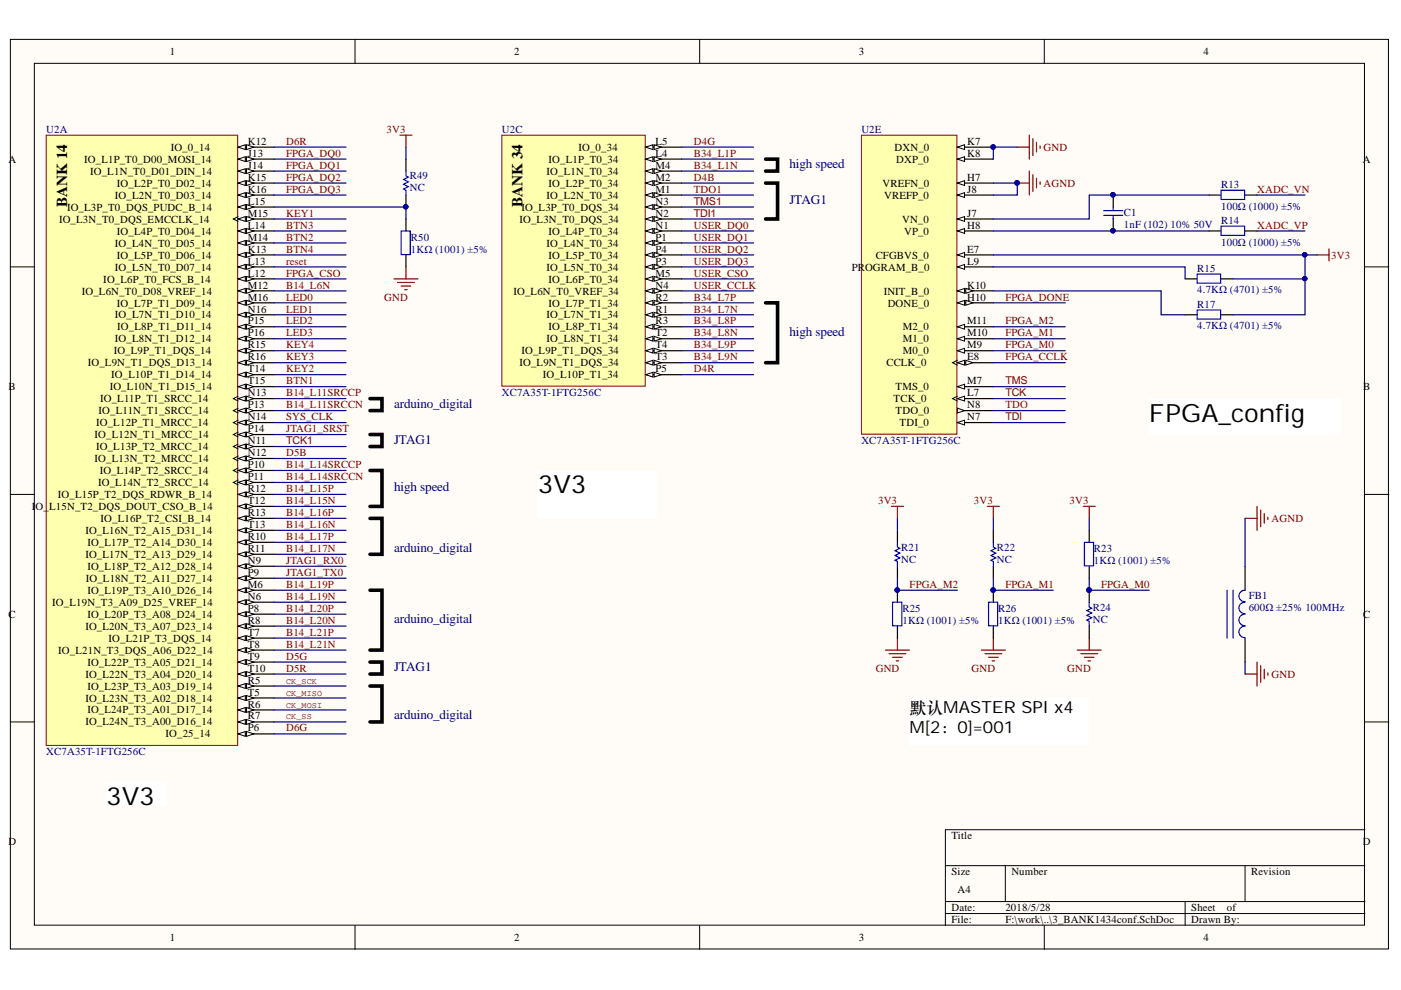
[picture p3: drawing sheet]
<svg xmlns="http://www.w3.org/2000/svg" width="297mm" height="210mm" viewBox="0 0 297 210" stroke-linecap="round" stroke-linejoin="round" font-family="sans-serif">
<defs><g id="words">
<g font-size="5.3">
<text x="243.6" y="89.4">FPGA_config</text>
<text x="114" y="104.6">3V3</text>
<text x="22.5" y="170.6">3V3</text>
</g>
<g font-size="3.5">
<text x="192.9" y="151.3">默认MASTER SPI x4</text>
<text x="192.9" y="155.3">M[2：0]=001</text>
</g>
<g font-size="3.2">
<text x="14.2" y="43.9" transform="rotate(-90 14.2 43.9)">BANK 14</text>
<text x="110.8" y="43.9" transform="rotate(-90 110.8 43.9)">BANK 34</text>
</g>
<g font-size="2.8" fill="#000080">
<text x="167.4" y="35.7">high speed</text>
<text x="167.4" y="43.3">JTAG1</text>
<text x="167.4" y="71.2">high speed</text>
<text x="83.6" y="86.5">arduino_digital</text>
<text x="83.6" y="94.1">JTAG1</text>
<text x="83.6" y="104.2">high speed</text>
<text x="83.6" y="117">arduino_digital</text>
<text x="83.6" y="132.2">arduino_digital</text>
<text x="83.6" y="142.3">JTAG1</text>
<text x="83.6" y="152.5">arduino_digital</text>
</g>
<g font-size="2.3">
<text x="36" y="11.7">1</text>
<text x="109" y="11.7">2</text>
<text x="182.1" y="11.7">3</text>
<text x="255.2" y="11.7">4</text>
<text x="1.8" y="34.5">A</text>
<text x="17.8" y="34.5">IO_L1P_T0_D00_MOSI_14</text>
<text x="36.2" y="31.9">IO_0_14</text>
<text x="52.5" y="30.7">K12</text>
<text x="52.5" y="33.2">J13</text>
<text x="52.5" y="35.7">J14</text>
<text x="116.3" y="34.5">IO_L1P_T0_34</text>
<text x="122.6" y="31.9">IO_0_34</text>
<text x="139" y="30.7">L5</text>
<text x="139" y="33.2">L4</text>
<text x="139" y="35.7">M4</text>
<text x="189.6" y="31.9">DXN_0</text>
<text x="190" y="34.5">DXP_0</text>
<text x="205" y="33.2">K8</text>
<text x="205" y="30.7">K7</text>
<text x="288.9" y="34.5">A</text>
<text x="19.1" y="37">IO_L1N_T0_D01_DIN_14</text>
<text x="24.8" y="39.6">IO_L2P_T0_D02_14</text>
<text x="52.5" y="38.3">K15</text>
<text x="52.5" y="40.8">K16</text>
<text x="115.9" y="37">IO_L1N_T0_34</text>
<text x="116.3" y="39.6">IO_L2P_T0_34</text>
<text x="139" y="38.3">M2</text>
<text x="139" y="40.8">M1</text>
<text x="187.1" y="39.6">VREFN_0</text>
<text x="205" y="40.8">J8</text>
<text x="205" y="38.3">H7</text>
<text x="12.5" y="47.2">IO_L3N_T0_DQS_EMCCLK_14</text>
<text x="14.2" y="44.7">IO_L3P_T0_DQS_PUDC_B_14</text>
<text x="24.4" y="42.1">IO_L2N_T0_D03_14</text>
<text x="52.5" y="43.4">L15</text>
<text x="52.5" y="46">M15</text>
<text x="110.1" y="47.2">IO_L3N_T0_DQS_34</text>
<text x="110.6" y="44.7">IO_L3P_T0_DQS_34</text>
<text x="115.9" y="42.1">IO_L2N_T0_34</text>
<text x="139" y="43.4">N3</text>
<text x="139" y="46">N2</text>
<text x="187.4" y="42.1">VREFP_0</text>
<text x="191.2" y="47.2">VN_0</text>
<text x="205" y="46">J7</text>
<text x="24.4" y="52.3">IO_L4N_T0_D05_14</text>
<text x="24.8" y="49.8">IO_L4P_T0_D04_14</text>
<text x="52.5" y="48.5">L14</text>
<text x="52.5" y="51">M14</text>
<text x="52.5" y="53.6">K13</text>
<text x="115.9" y="52.3">IO_L4N_T0_34</text>
<text x="116.3" y="49.8">IO_L4P_T0_34</text>
<text x="139" y="48.5">N1</text>
<text x="139" y="51">P1</text>
<text x="139" y="53.6">P4</text>
<text x="191.7" y="49.8">VP_0</text>
<text x="205" y="48.5">H8</text>
<text x="205" y="53.6">E7</text>
<text x="21.9" y="59.9">IO_L6P_T0_FCS_B_14</text>
<text x="24.4" y="57.4">IO_L5N_T0_D07_14</text>
<text x="24.8" y="54.8">IO_L5P_T0_D06_14</text>
<text x="52.5" y="56.1">L13</text>
<text x="52.5" y="58.7">L12</text>
<text x="115.9" y="57.4">IO_L5N_T0_34</text>
<text x="116.3" y="54.8">IO_L5P_T0_34</text>
<text x="116.3" y="59.9">IO_L6P_T0_34</text>
<text x="139" y="56.1">P3</text>
<text x="139" y="58.7">M5</text>
<text x="180.6" y="57.4">PROGRAM_B_0</text>
<text x="185.7" y="54.8">CFGBVS_0</text>
<text x="205" y="56.1">L9</text>
<text x="17.3" y="62.5">IO_L6N_T0_D08_VREF_14</text>
<text x="24.8" y="65">IO_L7P_T1_D09_14</text>
<text x="52.5" y="61.2">M12</text>
<text x="52.5" y="63.7">M16</text>
<text x="108.9" y="62.5">IO_L6N_T0_VREF_34</text>
<text x="116.3" y="65">IO_L7P_T1_34</text>
<text x="139" y="61.2">N4</text>
<text x="139" y="63.7">R2</text>
<text x="187.4" y="62.5">INIT_B_0</text>
<text x="188.2" y="65">DONE_0</text>
<text x="205" y="63.7">H10</text>
<text x="205" y="61.2">K10</text>
<text x="24.4" y="67.5">IO_L7N_T1_D10_14</text>
<text x="24.9" y="70.1">IO_L8P_T1_D11_14</text>
<text x="52.5" y="66.3">N16</text>
<text x="52.5" y="68.8">P15</text>
<text x="52.5" y="71.3">P16</text>
<text x="115.9" y="67.5">IO_L7N_T1_34</text>
<text x="116.3" y="70.1">IO_L8P_T1_34</text>
<text x="139" y="66.3">R1</text>
<text x="139" y="68.8">R3</text>
<text x="139" y="71.3">T2</text>
<text x="191.4" y="70.1">M2_0</text>
<text x="205" y="71.3">M10</text>
<text x="205" y="68.8">M11</text>
<text x="18.6" y="77.7">IO_L9N_T1_DQS_D13_14</text>
<text x="24.1" y="75.1">IO_L9P_T1_DQS_14</text>
<text x="24.4" y="72.6">IO_L8N_T1_D12_14</text>
<text x="52.5" y="73.9">R15</text>
<text x="52.5" y="76.4">R16</text>
<text x="110.1" y="77.7">IO_L9N_T1_DQS_34</text>
<text x="110.6" y="75.1">IO_L9P_T1_DQS_34</text>
<text x="115.9" y="72.6">IO_L8N_T1_34</text>
<text x="139" y="73.9">T4</text>
<text x="139" y="76.4">T3</text>
<text x="187.9" y="77.7">CCLK_0</text>
<text x="191.4" y="75.1">M0_0</text>
<text x="191.4" y="72.6">M1_0</text>
<text x="205" y="76.4">E8</text>
<text x="205" y="73.9">M9</text>
<text x="1.8" y="82.7">B</text>
<text x="23.3" y="82.7">IO_L10N_T1_D15_14</text>
<text x="23.6" y="80.2">IO_L10P_T1_D14_14</text>
<text x="52.5" y="78.9">T14</text>
<text x="52.5" y="81.5">T15</text>
<text x="115.1" y="80.2">IO_L10P_T1_34</text>
<text x="139" y="78.9">P5</text>
<text x="189.9" y="82.7">TMS_0</text>
<text x="205" y="81.5">M7</text>
<text x="289" y="82.7">B</text>
<text x="20.9" y="87.8">IO_L11N_T1_SRCC_14</text>
<text x="21.2" y="85.3">IO_L11P_T1_SRCC_14</text>
<text x="52.5" y="84">N13</text>
<text x="52.5" y="86.5">P13</text>
<text x="52.5" y="89.1">N14</text>
<text x="189.5" y="85.3">TCK_0</text>
<text x="189.9" y="87.8">TDO_0</text>
<text x="205" y="84">L7</text>
<text x="205" y="89.1">N7</text>
<text x="205" y="86.5">N8</text>
<text x="20" y="92.9">IO_L12N_T1_MRCC_14</text>
<text x="20.4" y="90.3">IO_L12P_T1_MRCC_14</text>
<text x="20.4" y="95.4">IO_L13P_T2_MRCC_14</text>
<text x="52.5" y="91.6">P14</text>
<text x="52.5" y="94.1">N11</text>
<text x="190.7" y="90.3">TDI_0</text>
<text x="20" y="98">IO_L13N_T2_MRCC_14</text>
<text x="21.1" y="100.5">IO_L14P_T2_SRCC_14</text>
<text x="52.5" y="96.7">N12</text>
<text x="52.5" y="99.2">P10</text>
<text x="52.5" y="101.8">P11</text>
<text x="12.3" y="105.6">IO_L15P_T2_DQS_RDWR_B_14</text>
<text x="20.8" y="103">IO_L14N_T2_SRCC_14</text>
<text x="52.5" y="104.4">R12</text>
<text x="52.5" y="106.9">T12</text>
<text x="6.8" y="108.2">IO_</text>
<text x="10.4" y="108.2">L15N_T2_DQS_DOUT_CSO_B_14</text>
<text x="18.1" y="113.2">IO_L16N_T2_A15_D31_14</text>
<text x="21.3" y="110.7">IO_L16P_T2_CSI_B_14</text>
<text x="52.5" y="109.4">R13</text>
<text x="52.5" y="112">T13</text>
<text x="18.1" y="118.3">IO_L17N_T2_A13_D29_14</text>
<text x="18.5" y="115.8">IO_L17P_T2_A14_D30_14</text>
<text x="52.5" y="114.5">R10</text>
<text x="52.5" y="117.1">R11</text>
<text x="52.5" y="119.6">N9</text>
<text x="18.2" y="123.4">IO_L18N_T2_A11_D27_14</text>
<text x="18.5" y="120.9">IO_L18P_T2_A12_D28_14</text>
<text x="18.5" y="125.9">IO_L19P_T3_A10_D26_14</text>
<text x="52.5" y="122.1">P9</text>
<text x="52.5" y="124.7">M6</text>
<text x="1.8" y="131">C</text>
<text x="11.1" y="128.5">IO_L19N_T3_A09_D25_VREF_14</text>
<text x="18.5" y="131">IO_L20P_T3_A08_D24_14</text>
<text x="52.5" y="127.2">N6</text>
<text x="52.5" y="129.7">P8</text>
<text x="289" y="131">C</text>
<text x="18.1" y="133.5">IO_L20N_T3_A07_D23_14</text>
<text x="23" y="136.1">IO_L21P_T3_DQS_14</text>
<text x="52.5" y="132.3">R8</text>
<text x="52.5" y="134.8">T7</text>
<text x="52.5" y="137.3">T8</text>
<text x="12.3" y="138.6">IO_L21N_T3_DQS_A06_D22_14</text>
<text x="18.1" y="143.7">IO_L22N_T3_A04_D20_14</text>
<text x="18.5" y="141.1">IO_L22P_T3_A05_D21_14</text>
<text x="52.5" y="139.9">T9</text>
<text x="52.5" y="142.4">T10</text>
<text x="18.1" y="148.7">IO_L23N_T3_A02_D18_14</text>
<text x="18.5" y="146.2">IO_L23P_T3_A03_D19_14</text>
<text x="52.5" y="144.9">R5</text>
<text x="52.5" y="147.5">T5</text>
<text x="18.1" y="153.8">IO_L24N_T3_A00_D16_14</text>
<text x="18.5" y="151.3">IO_L24P_T3_A01_D17_14</text>
<text x="52.5" y="150">R6</text>
<text x="52.5" y="152.5">R7</text>
<text x="52.5" y="155.1">P6</text>
<text x="35.1" y="156.3">IO_25_14</text>
<text x="1.8" y="179.3">D</text>
<text x="201.7" y="178">Title</text>
<text x="288.9" y="179.3">D</text>
<text x="201.7" y="185.6">Size</text>
<text x="214.4" y="185.6">Number</text>
<text x="265.3" y="185.6">Revision</text>
<text x="203" y="189.4">A4</text>
<text x="201.7" y="193.2">Date:</text>
<text x="201.7" y="195.7">File:</text>
<text x="213.2" y="193.2">2018/5/28</text>
<text x="213.2" y="195.7">F:\work\..\3_BANK1434conf.SchDoc</text>
<text x="252.6" y="193.2">Sheet</text>
<text x="252.6" y="195.7">Drawn By:</text>
<text x="260.1" y="193.2">of</text>
<text x="36" y="199.5">1</text>
<text x="109" y="199.5">2</text>
<text x="182.1" y="199.5">3</text>
<text x="255.2" y="199.5">4</text>
</g>
<g font-size="2.3" fill="#000080">
<text x="9.8" y="28.1">U2A</text>
<text x="106.4" y="28.1">U2C</text>
<text x="182.6" y="28.1">U2E</text>
<text x="86.9" y="38">R49</text>
<text x="86.9" y="40.6">NC</text>
<text x="258.9" y="39.8">R13</text>
<text x="238.3" y="45.7">C1</text>
<text x="258.9" y="47.5">R14</text>
<text x="258.9" y="44.5">100Ω (1000) ±5%</text>
<text x="87.1" y="51">R50</text>
<text x="87.1" y="53.6">1KΩ (1001) ±5%</text>
<text x="238.3" y="48.3">1nF (102) 10% 50V</text>
<text x="258.9" y="52.1">100Ω (1000) ±5%</text>
<text x="253.8" y="57.6">R15</text>
<text x="253.8" y="62.2">4.7KΩ (4701) ±5%</text>
<text x="253.8" y="65.2">R17</text>
<text x="253.8" y="69.8">4.7KΩ (4701) ±5%</text>
<text x="106.4" y="84">XC7A35T-1FTG256C</text>
<text x="182.6" y="94.1">XC7A35T-1FTG256C</text>
<text x="191.1" y="116.8">R21</text>
<text x="191.1" y="119.3">NC</text>
<text x="211.4" y="116.8">R22</text>
<text x="211.4" y="119.3">NC</text>
<text x="231.9" y="117.1">R23</text>
<text x="231.9" y="119.6">1KΩ (1001) ±5%</text>
<text x="191.3" y="129.7">R25</text>
<text x="211.6" y="129.7">R26</text>
<text x="231.7" y="129.5">R24</text>
<text x="264.8" y="126.9">FB1</text>
<text x="264.8" y="129.5">600Ω ±25% 100MHz</text>
<text x="191.3" y="132.3">1KΩ (1001) ±5%</text>
<text x="211.6" y="132.3">1KΩ (1001) ±5%</text>
<text x="231.7" y="132">NC</text>
<text x="9.8" y="160.2">XC7A35T-1FTG256C</text>
</g>
<g font-size="2.3" fill="#800000">
<text x="82" y="28.1">3V3</text>
<text x="60.6" y="33.2">FPGA_DQ0</text>
<text x="60.6" y="35.7">FPGA_DQ1</text>
<text x="60.6" y="30.7">D6R</text>
<text x="147.1" y="30.7">D4G</text>
<text x="147.1" y="33.2">B34_L1P</text>
<text x="147.1" y="35.7">B34_L1N</text>
<text x="221.3" y="31.9">GND</text>
<text x="60.6" y="40.8">FPGA_DQ3</text>
<text x="60.6" y="38.3">FPGA_DQ2</text>
<text x="147.1" y="40.8">TDO1</text>
<text x="147.1" y="38.3">D4B</text>
<text x="221.3" y="39.6">AGND</text>
<text x="266.5" y="40.8">XADC_VN</text>
<text x="60.6" y="46">KEY1</text>
<text x="147.1" y="46">TDI1</text>
<text x="147.1" y="43.4">TMS1</text>
<text x="60.6" y="48.5">BTN3</text>
<text x="60.6" y="51">BTN2</text>
<text x="60.6" y="53.6">BTN4</text>
<text x="147.1" y="48.5">USER_DQ0</text>
<text x="147.1" y="51">USER_DQ1</text>
<text x="147.1" y="53.6">USER_DQ2</text>
<text x="266.5" y="48.5">XADC_VP</text>
<text x="60.6" y="58.7">FPGA_CSO</text>
<text x="60.6" y="56.1">reset</text>
<text x="147.1" y="56.1">USER_DQ3</text>
<text x="147.1" y="58.7">USER_CSO</text>
<text x="282.3" y="54.8">3V3</text>
<text x="60.6" y="63.7">LED0</text>
<text x="60.6" y="61.2">B14_L6N</text>
<text x="81.5" y="63.7">GND</text>
<text x="147.1" y="63.7">B34_L7P</text>
<text x="147.1" y="61.2">USER_CCLK</text>
<text x="213.2" y="63.7">FPGA_DONE</text>
<text x="60.6" y="71.3">LED3</text>
<text x="60.6" y="66.3">LED1</text>
<text x="60.6" y="68.8">LED2</text>
<text x="147.1" y="66.3">B34_L7N</text>
<text x="147.1" y="68.8">B34_L8P</text>
<text x="147.1" y="71.3">B34_L8N</text>
<text x="213.2" y="71.3">FPGA_M1</text>
<text x="213.2" y="68.8">FPGA_M2</text>
<text x="60.6" y="76.4">KEY3</text>
<text x="60.6" y="73.9">KEY4</text>
<text x="147.1" y="73.9">B34_L9P</text>
<text x="147.1" y="76.4">B34_L9N</text>
<text x="213.2" y="76.4">FPGA_CCLK</text>
<text x="213.2" y="73.9">FPGA_M0</text>
<text x="60.6" y="78.9">KEY2</text>
<text x="60.6" y="81.5">BTN1</text>
<text x="147.1" y="78.9">D4R</text>
<text x="213.2" y="81.5">TMS</text>
<text x="60.6" y="89.1">SYS_CLK</text>
<text x="60.6" y="84">B14_L11SRCCP</text>
<text x="60.6" y="86.5">B14_L11SRCCN</text>
<text x="213.2" y="84">TCK</text>
<text x="213.2" y="89.1">TDI</text>
<text x="213.2" y="86.5">TDO</text>
<text x="60.6" y="94.2">TCK1</text>
<text x="60.6" y="91.6">JTAG1_SRST</text>
<text x="60.6" y="96.7">D5B</text>
<text x="60.6" y="99.2">B14_L14SRCCP</text>
<text x="60.6" y="101.8">B14_L14SRCCN</text>
<text x="60.6" y="106.9">B14_L15N</text>
<text x="60.6" y="104.4">B14_L15P</text>
<text x="186.2" y="106.9">3V3</text>
<text x="206.5" y="106.9">3V3</text>
<text x="226.8" y="106.9">3V3</text>
<text x="60.6" y="112">B14_L16N</text>
<text x="60.6" y="109.4">B14_L16P</text>
<text x="269.6" y="110.7">AGND</text>
<text x="60.6" y="117.1">B14_L17N</text>
<text x="60.6" y="114.5">B14_L17P</text>
<text x="60.6" y="119.6">JTAG1_RX0</text>
<text x="60.6" y="124.7">B14_L19P</text>
<text x="60.6" y="122.1">JTAG1_TX0</text>
<text x="192.9" y="124.7">FPGA_M2</text>
<text x="213.2" y="124.7">FPGA_M1</text>
<text x="233.5" y="124.7">FPGA_M0</text>
<text x="60.6" y="127.2">B14_L19N</text>
<text x="60.6" y="129.7">B14_L20P</text>
<text x="60.6" y="132.3">B14_L20N</text>
<text x="60.6" y="134.8">B14_L21P</text>
<text x="60.6" y="137.3">B14_L21N</text>
<text x="60.6" y="139.9">D5G</text>
<text x="60.6" y="142.4">D5R</text>
<text x="185.7" y="142.4">GND</text>
<text x="206" y="142.4">GND</text>
<text x="226.3" y="142.4">GND</text>
<text x="269.6" y="143.7">GND</text>
<text x="60.6" y="155.1">D6G</text>
</g>
<g font-size="1.8" fill="#800000">
<text x="60.6" y="144.9">CK_SCK</text>
<text x="60.6" y="147.5">CK_MISO</text>
<text x="60.6" y="150">CK_MOSI</text>
<text x="60.6" y="152.5">CK_SS</text>
</g>
</g></defs>
<g fill="#fffcf8" stroke="#000" stroke-width=".21">
<path d="M2.2 8.3h292.2v192.9h-292.2z"/>
<path d="M7.3 13.4h282v182.8h-282z"/>
</g>
<g fill="none" stroke="#000" stroke-width=".21">
<path d="M75.3 8.3v5.1M148.3 8.3v5.1M221.4 8.3v5.1M2.2 56.6h5.1M289.4 56.6h5.1M2.2 104.8h5.1M289.4 104.8h5.1M2.2 153.1h5.1M289.4 153.1h5.1M289.4 175.9h-89v20.3M75.3 196.2v5.1M148.3 196.2v5.1"/>
<path d="M200.4 183.5h89M200.4 191.2h89M200.4 193.7h89M213.1 183.5v7.7M221.4 196.2v5.1M251.3 191.2v5M264 183.5v7.7"/>
</g>
<path d="M9.8 28.7h40.6v129.3h-40.6z" fill="#ffffb0" stroke="#800000" stroke-width=".21"/>
<path d="M50.5 31.2h7.6" fill="none" stroke="#000" stroke-width=".25"/>
<path d="M50.5 31.2l1.5-.5v1z" fill="#fffcf8"/>
<path d="M50.5 31.2l1.5-.5v1z" fill="none" stroke="#000" stroke-width=".21"/>
<path d="M52.3 30.7l1.5 .5-1.5 .5z" fill="#fffcf8"/>
<path d="M52.3 30.7l1.5 .5-1.5 .5z" fill="none" stroke="#000" stroke-width=".21"/>
<path d="M50.5 33.7h7.6" fill="none" stroke="#000" stroke-width=".25"/>
<path d="M50.5 33.7l1.5-.5v1z" fill="#fffcf8"/>
<path d="M50.5 33.7l1.5-.5v1z" fill="none" stroke="#000" stroke-width=".21"/>
<path d="M52.3 33.2l1.5 .5-1.5 .5z" fill="#fffcf8"/>
<path d="M52.3 33.2l1.5 .5-1.5 .5z" fill="none" stroke="#000" stroke-width=".21"/>
<path d="M50.5 36.3h7.6" fill="none" stroke="#000" stroke-width=".25"/>
<path d="M50.5 36.3l1.5-.5v1z" fill="#fffcf8"/>
<path d="M50.5 36.3l1.5-.5v1z" fill="none" stroke="#000" stroke-width=".21"/>
<path d="M52.3 35.8l1.5 .5-1.5 .5z" fill="#fffcf8"/>
<path d="M52.3 35.8l1.5 .5-1.5 .5z" fill="none" stroke="#000" stroke-width=".21"/>
<path d="M50.5 38.8h7.6" fill="none" stroke="#000" stroke-width=".25"/>
<path d="M50.5 38.8l1.5-.5v1z" fill="#fffcf8"/>
<path d="M50.5 38.8l1.5-.5v1z" fill="none" stroke="#000" stroke-width=".21"/>
<path d="M52.3 38.3l1.5 .5-1.5 .5z" fill="#fffcf8"/>
<path d="M52.3 38.3l1.5 .5-1.5 .5z" fill="none" stroke="#000" stroke-width=".21"/>
<path d="M50.5 41.4h7.6" fill="none" stroke="#000" stroke-width=".25"/>
<path d="M50.5 41.4l1.5-.6v1.1z" fill="#fffcf8"/>
<path d="M50.5 41.4l1.5-.6v1.1z" fill="none" stroke="#000" stroke-width=".21"/>
<path d="M52.3 40.8l1.5 .6-1.5 .5z" fill="#fffcf8"/>
<path d="M52.3 40.8l1.5 .6-1.5 .5z" fill="none" stroke="#000" stroke-width=".21"/>
<path d="M50.5 43.9h7.6" fill="none" stroke="#000" stroke-width=".25"/>
<path d="M50.5 43.9l1.5-.5v1z" fill="#fffcf8"/>
<path d="M50.5 43.9l1.5-.5v1z" fill="none" stroke="#000" stroke-width=".21"/>
<path d="M52.3 43.4l1.5 .5-1.5 .5z" fill="#fffcf8"/>
<path d="M50.5 45.9l-1 .5 1 .5M52.3 43.4l1.5 .5-1.5 .5z" fill="none" stroke="#000" stroke-width=".21"/>
<path d="M50.5 46.4h7.6" fill="none" stroke="#000" stroke-width=".25"/>
<path d="M50.5 46.4l1.5-.5v1z" fill="#fffcf8"/>
<path d="M50.5 46.4l1.5-.5v1z" fill="none" stroke="#000" stroke-width=".21"/>
<path d="M52.3 45.9l1.5 .5-1.5 .5z" fill="#fffcf8"/>
<path d="M52.3 45.9l1.5 .5-1.5 .5z" fill="none" stroke="#000" stroke-width=".21"/>
<path d="M50.5 49h7.6" fill="none" stroke="#000" stroke-width=".25"/>
<path d="M50.5 49l1.5-.5v1z" fill="#fffcf8"/>
<path d="M50.5 49l1.5-.5v1z" fill="none" stroke="#000" stroke-width=".21"/>
<path d="M52.3 48.5l1.5 .5-1.5 .5z" fill="#fffcf8"/>
<path d="M52.3 48.5l1.5 .5-1.5 .5z" fill="none" stroke="#000" stroke-width=".21"/>
<path d="M50.5 51.5h7.6" fill="none" stroke="#000" stroke-width=".25"/>
<path d="M50.5 51.5l1.5-.5v1z" fill="#fffcf8"/>
<path d="M50.5 51.5l1.5-.5v1z" fill="none" stroke="#000" stroke-width=".21"/>
<path d="M52.3 51l1.5 .5-1.5 .5z" fill="#fffcf8"/>
<path d="M52.3 51l1.5 .5-1.5 .5z" fill="none" stroke="#000" stroke-width=".21"/>
<path d="M50.5 54.1h7.6" fill="none" stroke="#000" stroke-width=".25"/>
<path d="M50.5 54.1l1.5-.6v1.1z" fill="#fffcf8"/>
<path d="M50.5 54.1l1.5-.6v1.1z" fill="none" stroke="#000" stroke-width=".21"/>
<path d="M52.3 53.5l1.5 .6-1.5 .5z" fill="#fffcf8"/>
<path d="M52.3 53.5l1.5 .6-1.5 .5z" fill="none" stroke="#000" stroke-width=".21"/>
<path d="M50.5 56.6h7.6" fill="none" stroke="#000" stroke-width=".25"/>
<path d="M50.5 56.6l1.5-.5v1z" fill="#fffcf8"/>
<path d="M50.5 56.6l1.5-.5v1z" fill="none" stroke="#000" stroke-width=".21"/>
<path d="M52.3 56.1l1.5 .5-1.5 .5z" fill="#fffcf8"/>
<path d="M52.3 56.1l1.5 .5-1.5 .5z" fill="none" stroke="#000" stroke-width=".21"/>
<path d="M50.5 59.1h7.6" fill="none" stroke="#000" stroke-width=".25"/>
<path d="M50.5 59.1l1.5-.5v1z" fill="#fffcf8"/>
<path d="M50.5 59.1l1.5-.5v1z" fill="none" stroke="#000" stroke-width=".21"/>
<path d="M52.3 58.6l1.5 .5-1.5 .5z" fill="#fffcf8"/>
<path d="M52.3 58.6l1.5 .5-1.5 .5z" fill="none" stroke="#000" stroke-width=".21"/>
<path d="M50.5 61.7h7.6" fill="none" stroke="#000" stroke-width=".25"/>
<path d="M50.5 61.7l1.5-.5v1z" fill="#fffcf8"/>
<path d="M50.5 61.7l1.5-.5v1z" fill="none" stroke="#000" stroke-width=".21"/>
<path d="M52.3 61.2l1.5 .5-1.5 .5z" fill="#fffcf8"/>
<path d="M52.3 61.2l1.5 .5-1.5 .5z" fill="none" stroke="#000" stroke-width=".21"/>
<path d="M50.5 64.2h7.6" fill="none" stroke="#000" stroke-width=".25"/>
<path d="M50.5 64.2l1.5-.5v1z" fill="#fffcf8"/>
<path d="M50.5 64.2l1.5-.5v1z" fill="none" stroke="#000" stroke-width=".21"/>
<path d="M52.3 63.7l1.5 .5-1.5 .5z" fill="#fffcf8"/>
<path d="M52.3 63.7l1.5 .5-1.5 .5z" fill="none" stroke="#000" stroke-width=".21"/>
<path d="M50.5 66.7h7.6" fill="none" stroke="#000" stroke-width=".25"/>
<path d="M50.5 66.7l1.5-.5v1.1z" fill="#fffcf8"/>
<path d="M50.5 66.7l1.5-.5v1.1z" fill="none" stroke="#000" stroke-width=".21"/>
<path d="M52.3 66.2l1.5 .5-1.5 .6z" fill="#fffcf8"/>
<path d="M52.3 66.2l1.5 .5-1.5 .6z" fill="none" stroke="#000" stroke-width=".21"/>
<path d="M50.5 69.3h7.6" fill="none" stroke="#000" stroke-width=".25"/>
<path d="M50.5 69.3l1.5-.5v1z" fill="#fffcf8"/>
<path d="M50.5 69.3l1.5-.5v1z" fill="none" stroke="#000" stroke-width=".21"/>
<path d="M52.3 68.8l1.5 .5-1.5 .5z" fill="#fffcf8"/>
<path d="M52.3 68.8l1.5 .5-1.5 .5z" fill="none" stroke="#000" stroke-width=".21"/>
<path d="M50.5 71.8h7.6" fill="none" stroke="#000" stroke-width=".25"/>
<path d="M50.5 71.8l1.5-.5v1z" fill="#fffcf8"/>
<path d="M50.5 71.8l1.5-.5v1z" fill="none" stroke="#000" stroke-width=".21"/>
<path d="M52.3 71.3l1.5 .5-1.5 .5z" fill="#fffcf8"/>
<path d="M52.3 71.3l1.5 .5-1.5 .5z" fill="none" stroke="#000" stroke-width=".21"/>
<path d="M50.5 74.4h7.6" fill="none" stroke="#000" stroke-width=".25"/>
<path d="M50.5 74.4l1.5-.5v1z" fill="#fffcf8"/>
<path d="M50.5 74.4l1.5-.5v1z" fill="none" stroke="#000" stroke-width=".21"/>
<path d="M52.3 73.9l1.5 .5-1.5 .5z" fill="#fffcf8"/>
<path d="M52.3 73.9l1.5 .5-1.5 .5z" fill="none" stroke="#000" stroke-width=".21"/>
<path d="M50.5 76.9h7.6" fill="none" stroke="#000" stroke-width=".25"/>
<path d="M50.5 76.9l1.5-.5v1z" fill="#fffcf8"/>
<path d="M50.5 76.9l1.5-.5v1z" fill="none" stroke="#000" stroke-width=".21"/>
<path d="M52.3 76.4l1.5 .5-1.5 .5z" fill="#fffcf8"/>
<path d="M52.3 76.4l1.5 .5-1.5 .5z" fill="none" stroke="#000" stroke-width=".21"/>
<path d="M50.5 79.4h7.6" fill="none" stroke="#000" stroke-width=".25"/>
<path d="M50.5 79.4l1.5-.5v1z" fill="#fffcf8"/>
<path d="M50.5 79.4l1.5-.5v1z" fill="none" stroke="#000" stroke-width=".21"/>
<path d="M52.3 78.9l1.5 .5-1.5 .5z" fill="#fffcf8"/>
<path d="M52.3 78.9l1.5 .5-1.5 .5z" fill="none" stroke="#000" stroke-width=".21"/>
<path d="M50.5 82h7.6" fill="none" stroke="#000" stroke-width=".25"/>
<path d="M50.5 82l1.5-.5v1z" fill="#fffcf8"/>
<path d="M50.5 82l1.5-.5v1z" fill="none" stroke="#000" stroke-width=".21"/>
<path d="M52.3 81.5l1.5 .5-1.5 .5z" fill="#fffcf8"/>
<path d="M50.5 84l-1 .5 1 .5M52.3 81.5l1.5 .5-1.5 .5z" fill="none" stroke="#000" stroke-width=".21"/>
<path d="M50.5 84.5h7.6" fill="none" stroke="#000" stroke-width=".25"/>
<path d="M50.5 84.5l1.5-.5v1z" fill="#fffcf8"/>
<path d="M50.5 84.5l1.5-.5v1z" fill="none" stroke="#000" stroke-width=".21"/>
<path d="M52.3 84l1.5 .5-1.5 .5z" fill="#fffcf8"/>
<path d="M50.5 86.5l-1 .6 1 .5M52.3 84l1.5 .5-1.5 .5z" fill="none" stroke="#000" stroke-width=".21"/>
<path d="M50.5 87.1h7.6" fill="none" stroke="#000" stroke-width=".25"/>
<path d="M50.5 87.1l1.5-.6v1.1z" fill="#fffcf8"/>
<path d="M50.5 87.1l1.5-.6v1.1z" fill="none" stroke="#000" stroke-width=".21"/>
<path d="M52.3 86.5l1.5 .6-1.5 .5z" fill="#fffcf8"/>
<path d="M50.5 89.1l-1 .5 1 .5M52.3 86.5l1.5 .6-1.5 .5z" fill="none" stroke="#000" stroke-width=".21"/>
<path d="M50.5 89.6h7.6" fill="none" stroke="#000" stroke-width=".25"/>
<path d="M50.5 89.6l1.5-.5v1z" fill="#fffcf8"/>
<path d="M50.5 89.6l1.5-.5v1z" fill="none" stroke="#000" stroke-width=".21"/>
<path d="M52.3 89.1l1.5 .5-1.5 .5z" fill="#fffcf8"/>
<path d="M50.5 91.6l-1 .5 1 .5M52.3 89.1l1.5 .5-1.5 .5z" fill="none" stroke="#000" stroke-width=".21"/>
<path d="M50.5 92.1h7.6" fill="none" stroke="#000" stroke-width=".25"/>
<path d="M50.5 92.1l1.5-.5v1z" fill="#fffcf8"/>
<path d="M50.5 92.1l1.5-.5v1z" fill="none" stroke="#000" stroke-width=".21"/>
<path d="M52.3 91.6l1.5 .5-1.5 .5z" fill="#fffcf8"/>
<path d="M50.5 94.2l-1 .5 1 .5M52.3 91.6l1.5 .5-1.5 .5z" fill="none" stroke="#000" stroke-width=".21"/>
<path d="M50.5 94.7h7.6" fill="none" stroke="#000" stroke-width=".25"/>
<path d="M50.5 94.7l1.5-.5v1z" fill="#fffcf8"/>
<path d="M50.5 94.7l1.5-.5v1z" fill="none" stroke="#000" stroke-width=".21"/>
<path d="M52.3 94.2l1.5 .5-1.5 .5z" fill="#fffcf8"/>
<path d="M50.5 96.7l-1 .5 1 .5M52.3 94.2l1.5 .5-1.5 .5z" fill="none" stroke="#000" stroke-width=".21"/>
<path d="M50.5 97.2h7.6" fill="none" stroke="#000" stroke-width=".25"/>
<path d="M50.5 97.2l1.5-.5v1z" fill="#fffcf8"/>
<path d="M50.5 97.2l1.5-.5v1z" fill="none" stroke="#000" stroke-width=".21"/>
<path d="M52.3 96.7l1.5 .5-1.5 .5z" fill="#fffcf8"/>
<path d="M50.5 99.2l-1 .6 1 .5M52.3 96.7l1.5 .5-1.5 .5z" fill="none" stroke="#000" stroke-width=".21"/>
<path d="M50.5 99.8h7.6" fill="none" stroke="#000" stroke-width=".25"/>
<path d="M50.5 99.8l1.5-.6v1.1z" fill="#fffcf8"/>
<path d="M50.5 99.8l1.5-.6v1.1z" fill="none" stroke="#000" stroke-width=".21"/>
<path d="M52.3 99.2l1.5 .6-1.5 .5z" fill="#fffcf8"/>
<path d="M52.3 99.2l1.5 .6-1.5 .5zM50.5 101.8l-1 .5 1 .5" fill="none" stroke="#000" stroke-width=".21"/>
<path d="M50.5 102.3h7.6" fill="none" stroke="#000" stroke-width=".25"/>
<path d="M50.5 102.3l1.5-.5v1z" fill="#fffcf8"/>
<path d="M50.5 102.3l1.5-.5v1z" fill="none" stroke="#000" stroke-width=".21"/>
<path d="M52.3 101.8l1.5 .5-1.5 .5z" fill="#fffcf8"/>
<path d="M52.3 101.8l1.5 .5-1.5 .5z" fill="none" stroke="#000" stroke-width=".21"/>
<path d="M50.5 104.8h7.6" fill="none" stroke="#000" stroke-width=".25"/>
<path d="M50.5 104.8l1.5-.5v1z" fill="#fffcf8"/>
<path d="M50.5 104.8l1.5-.5v1z" fill="none" stroke="#000" stroke-width=".21"/>
<path d="M52.3 104.3l1.5 .5-1.5 .5z" fill="#fffcf8"/>
<path d="M52.3 104.3l1.5 .5-1.5 .5z" fill="none" stroke="#000" stroke-width=".21"/>
<path d="M50.5 107.4h7.6" fill="none" stroke="#000" stroke-width=".25"/>
<path d="M50.5 107.4l1.5-.5v1z" fill="#fffcf8"/>
<path d="M50.5 107.4l1.5-.5v1z" fill="none" stroke="#000" stroke-width=".21"/>
<path d="M52.3 106.9l1.5 .5-1.5 .5z" fill="#fffcf8"/>
<path d="M52.3 106.9l1.5 .5-1.5 .5z" fill="none" stroke="#000" stroke-width=".21"/>
<path d="M50.5 109.9h7.6" fill="none" stroke="#000" stroke-width=".25"/>
<path d="M50.5 109.9l1.5-.5v1z" fill="#fffcf8"/>
<path d="M50.5 109.9l1.5-.5v1z" fill="none" stroke="#000" stroke-width=".21"/>
<path d="M52.3 109.4l1.5 .5-1.5 .5z" fill="#fffcf8"/>
<path d="M52.3 109.4l1.5 .5-1.5 .5z" fill="none" stroke="#000" stroke-width=".21"/>
<path d="M50.5 112.4h7.6" fill="none" stroke="#000" stroke-width=".25"/>
<path d="M50.5 112.4l1.5-.5v1.1z" fill="#fffcf8"/>
<path d="M50.5 112.4l1.5-.5v1.1z" fill="none" stroke="#000" stroke-width=".21"/>
<path d="M52.3 111.9l1.5 .5-1.5 .6z" fill="#fffcf8"/>
<path d="M52.3 111.9l1.5 .5-1.5 .6z" fill="none" stroke="#000" stroke-width=".21"/>
<path d="M50.5 115h7.6" fill="none" stroke="#000" stroke-width=".25"/>
<path d="M50.5 115l1.5-.5v1z" fill="#fffcf8"/>
<path d="M50.5 115l1.5-.5v1z" fill="none" stroke="#000" stroke-width=".21"/>
<path d="M52.3 114.5l1.5 .5-1.5 .5z" fill="#fffcf8"/>
<path d="M52.3 114.5l1.5 .5-1.5 .5z" fill="none" stroke="#000" stroke-width=".21"/>
<path d="M50.5 117.5h7.6" fill="none" stroke="#000" stroke-width=".25"/>
<path d="M50.5 117.5l1.5-.5v1z" fill="#fffcf8"/>
<path d="M50.5 117.5l1.5-.5v1z" fill="none" stroke="#000" stroke-width=".21"/>
<path d="M52.3 117l1.5 .5-1.5 .5z" fill="#fffcf8"/>
<path d="M52.3 117l1.5 .5-1.5 .5z" fill="none" stroke="#000" stroke-width=".21"/>
<path d="M50.5 120.1h7.6" fill="none" stroke="#000" stroke-width=".25"/>
<path d="M50.5 120.1l1.5-.5v1z" fill="#fffcf8"/>
<path d="M50.5 120.1l1.5-.5v1z" fill="none" stroke="#000" stroke-width=".21"/>
<path d="M52.3 119.6l1.5 .5-1.5 .5z" fill="#fffcf8"/>
<path d="M52.3 119.6l1.5 .5-1.5 .5z" fill="none" stroke="#000" stroke-width=".21"/>
<path d="M50.5 122.6h7.6" fill="none" stroke="#000" stroke-width=".25"/>
<path d="M50.5 122.6l1.5-.5v1z" fill="#fffcf8"/>
<path d="M50.5 122.6l1.5-.5v1z" fill="none" stroke="#000" stroke-width=".21"/>
<path d="M52.3 122.1l1.5 .5-1.5 .5z" fill="#fffcf8"/>
<path d="M52.3 122.1l1.5 .5-1.5 .5z" fill="none" stroke="#000" stroke-width=".21"/>
<path d="M50.5 125.1h7.6" fill="none" stroke="#000" stroke-width=".25"/>
<path d="M50.5 125.1l1.5-.5v1z" fill="#fffcf8"/>
<path d="M50.5 125.1l1.5-.5v1z" fill="none" stroke="#000" stroke-width=".21"/>
<path d="M52.3 124.6l1.5 .5-1.5 .5z" fill="#fffcf8"/>
<path d="M52.3 124.6l1.5 .5-1.5 .5z" fill="none" stroke="#000" stroke-width=".21"/>
<path d="M50.5 127.7h7.6" fill="none" stroke="#000" stroke-width=".25"/>
<path d="M50.5 127.7l1.5-.5v1z" fill="#fffcf8"/>
<path d="M50.5 127.7l1.5-.5v1z" fill="none" stroke="#000" stroke-width=".21"/>
<path d="M52.3 127.2l1.5 .5-1.5 .5z" fill="#fffcf8"/>
<path d="M52.3 127.2l1.5 .5-1.5 .5z" fill="none" stroke="#000" stroke-width=".21"/>
<path d="M50.5 130.2h7.6" fill="none" stroke="#000" stroke-width=".25"/>
<path d="M50.5 130.2l1.5-.5v1z" fill="#fffcf8"/>
<path d="M50.5 130.2l1.5-.5v1z" fill="none" stroke="#000" stroke-width=".21"/>
<path d="M52.3 129.7l1.5 .5-1.5 .5z" fill="#fffcf8"/>
<path d="M52.3 129.7l1.5 .5-1.5 .5z" fill="none" stroke="#000" stroke-width=".21"/>
<path d="M50.5 132.8h7.6" fill="none" stroke="#000" stroke-width=".25"/>
<path d="M50.5 132.8l1.5-.6v1.1z" fill="#fffcf8"/>
<path d="M50.5 132.8l1.5-.6v1.1z" fill="none" stroke="#000" stroke-width=".21"/>
<path d="M52.3 132.2l1.5 .6-1.5 .5z" fill="#fffcf8"/>
<path d="M52.3 132.2l1.5 .6-1.5 .5z" fill="none" stroke="#000" stroke-width=".21"/>
<path d="M50.5 135.3h7.6" fill="none" stroke="#000" stroke-width=".25"/>
<path d="M50.5 135.3l1.5-.5v1z" fill="#fffcf8"/>
<path d="M50.5 135.3l1.5-.5v1z" fill="none" stroke="#000" stroke-width=".21"/>
<path d="M52.3 134.8l1.5 .5-1.5 .5z" fill="#fffcf8"/>
<path d="M52.3 134.8l1.5 .5-1.5 .5z" fill="none" stroke="#000" stroke-width=".21"/>
<path d="M50.5 137.8h7.6" fill="none" stroke="#000" stroke-width=".25"/>
<path d="M50.5 137.8l1.5-.5v1z" fill="#fffcf8"/>
<path d="M50.5 137.8l1.5-.5v1z" fill="none" stroke="#000" stroke-width=".21"/>
<path d="M52.3 137.3l1.5 .5-1.5 .5z" fill="#fffcf8"/>
<path d="M52.3 137.3l1.5 .5-1.5 .5z" fill="none" stroke="#000" stroke-width=".21"/>
<path d="M50.5 140.4h7.6" fill="none" stroke="#000" stroke-width=".25"/>
<path d="M50.5 140.4l1.5-.5v1z" fill="#fffcf8"/>
<path d="M50.5 140.4l1.5-.5v1z" fill="none" stroke="#000" stroke-width=".21"/>
<path d="M52.3 139.9l1.5 .5-1.5 .5z" fill="#fffcf8"/>
<path d="M52.3 139.9l1.5 .5-1.5 .5z" fill="none" stroke="#000" stroke-width=".21"/>
<path d="M50.5 142.9h7.6" fill="none" stroke="#000" stroke-width=".25"/>
<path d="M50.5 142.9l1.5-.5v1z" fill="#fffcf8"/>
<path d="M50.5 142.9l1.5-.5v1z" fill="none" stroke="#000" stroke-width=".21"/>
<path d="M52.3 142.4l1.5 .5-1.5 .5z" fill="#fffcf8"/>
<path d="M52.3 142.4l1.5 .5-1.5 .5z" fill="none" stroke="#000" stroke-width=".21"/>
<path d="M50.5 145.5h7.6" fill="none" stroke="#000" stroke-width=".25"/>
<path d="M50.5 145.5l1.5-.6v1.1z" fill="#fffcf8"/>
<path d="M50.5 145.5l1.5-.6v1.1z" fill="none" stroke="#000" stroke-width=".21"/>
<path d="M52.3 144.9l1.5 .6-1.5 .5z" fill="#fffcf8"/>
<path d="M52.3 144.9l1.5 .6-1.5 .5z" fill="none" stroke="#000" stroke-width=".21"/>
<path d="M50.5 148h7.6" fill="none" stroke="#000" stroke-width=".25"/>
<path d="M50.5 148l1.5-.5v1z" fill="#fffcf8"/>
<path d="M50.5 148l1.5-.5v1z" fill="none" stroke="#000" stroke-width=".21"/>
<path d="M52.3 147.5l1.5 .5-1.5 .5z" fill="#fffcf8"/>
<path d="M52.3 147.5l1.5 .5-1.5 .5z" fill="none" stroke="#000" stroke-width=".21"/>
<path d="M50.5 150.5h7.6" fill="none" stroke="#000" stroke-width=".25"/>
<path d="M50.5 150.5l1.5-.5v1z" fill="#fffcf8"/>
<path d="M50.5 150.5l1.5-.5v1z" fill="none" stroke="#000" stroke-width=".21"/>
<path d="M52.3 150l1.5 .5-1.5 .5z" fill="#fffcf8"/>
<path d="M52.3 150l1.5 .5-1.5 .5z" fill="none" stroke="#000" stroke-width=".21"/>
<path d="M50.5 153.1h7.6" fill="none" stroke="#000" stroke-width=".25"/>
<path d="M50.5 153.1l1.5-.5v1z" fill="#fffcf8"/>
<path d="M50.5 153.1l1.5-.5v1z" fill="none" stroke="#000" stroke-width=".21"/>
<path d="M52.3 152.6l1.5 .5-1.5 .5z" fill="#fffcf8"/>
<path d="M52.3 152.6l1.5 .5-1.5 .5z" fill="none" stroke="#000" stroke-width=".21"/>
<path d="M50.5 155.6h7.6" fill="none" stroke="#000" stroke-width=".25"/>
<path d="M50.5 155.6l1.5-.5v1z" fill="#fffcf8"/>
<path d="M50.5 155.6l1.5-.5v1z" fill="none" stroke="#000" stroke-width=".21"/>
<path d="M52.3 155.1l1.5 .5-1.5 .5z" fill="#fffcf8"/>
<path d="M52.3 155.1l1.5 .5-1.5 .5z" fill="none" stroke="#000" stroke-width=".21"/>
<path d="M106.4 28.7h30.4v53.2h-30.4z" fill="#ffffb0" stroke="#800000" stroke-width=".21"/>
<path d="M136.9 31.2h7.6" fill="none" stroke="#000" stroke-width=".25"/>
<path d="M136.9 31.2l1.5-.5v1z" fill="#fffcf8"/>
<path d="M136.9 31.2l1.5-.5v1z" fill="none" stroke="#000" stroke-width=".21"/>
<path d="M138.7 30.7l1.5 .5-1.5 .5z" fill="#fffcf8"/>
<path d="M138.7 30.7l1.5 .5-1.5 .5z" fill="none" stroke="#000" stroke-width=".21"/>
<path d="M136.9 33.7h7.6" fill="none" stroke="#000" stroke-width=".25"/>
<path d="M136.9 33.7l1.5-.5v1z" fill="#fffcf8"/>
<path d="M136.9 33.7l1.5-.5v1z" fill="none" stroke="#000" stroke-width=".21"/>
<path d="M138.7 33.2l1.5 .5-1.5 .5z" fill="#fffcf8"/>
<path d="M138.7 33.2l1.5 .5-1.5 .5z" fill="none" stroke="#000" stroke-width=".21"/>
<path d="M136.9 36.3h7.6" fill="none" stroke="#000" stroke-width=".25"/>
<path d="M136.9 36.3l1.5-.5v1z" fill="#fffcf8"/>
<path d="M136.9 36.3l1.5-.5v1z" fill="none" stroke="#000" stroke-width=".21"/>
<path d="M138.7 35.8l1.5 .5-1.5 .5z" fill="#fffcf8"/>
<path d="M138.7 35.8l1.5 .5-1.5 .5z" fill="none" stroke="#000" stroke-width=".21"/>
<path d="M136.9 38.8h7.6" fill="none" stroke="#000" stroke-width=".25"/>
<path d="M136.9 38.8l1.5-.5v1z" fill="#fffcf8"/>
<path d="M136.9 38.8l1.5-.5v1z" fill="none" stroke="#000" stroke-width=".21"/>
<path d="M138.7 38.3l1.5 .5-1.5 .5z" fill="#fffcf8"/>
<path d="M138.7 38.3l1.5 .5-1.5 .5z" fill="none" stroke="#000" stroke-width=".21"/>
<path d="M136.9 41.4h7.6" fill="none" stroke="#000" stroke-width=".25"/>
<path d="M136.9 41.4l1.5-.6v1.1z" fill="#fffcf8"/>
<path d="M136.9 41.4l1.5-.6v1.1z" fill="none" stroke="#000" stroke-width=".21"/>
<path d="M138.7 40.8l1.5 .6-1.5 .5z" fill="#fffcf8"/>
<path d="M138.7 40.8l1.5 .6-1.5 .5z" fill="none" stroke="#000" stroke-width=".21"/>
<path d="M136.9 43.9h7.6" fill="none" stroke="#000" stroke-width=".25"/>
<path d="M136.9 43.9l1.5-.5v1z" fill="#fffcf8"/>
<path d="M136.9 43.9l1.5-.5v1z" fill="none" stroke="#000" stroke-width=".21"/>
<path d="M138.7 43.4l1.5 .5-1.5 .5z" fill="#fffcf8"/>
<path d="M138.7 43.4l1.5 .5-1.5 .5z" fill="none" stroke="#000" stroke-width=".21"/>
<path d="M136.9 46.4h7.6" fill="none" stroke="#000" stroke-width=".25"/>
<path d="M136.9 46.4l1.5-.5v1z" fill="#fffcf8"/>
<path d="M136.9 46.4l1.5-.5v1z" fill="none" stroke="#000" stroke-width=".21"/>
<path d="M138.7 45.9l1.5 .5-1.5 .5z" fill="#fffcf8"/>
<path d="M138.7 45.9l1.5 .5-1.5 .5z" fill="none" stroke="#000" stroke-width=".21"/>
<path d="M136.9 49h7.6" fill="none" stroke="#000" stroke-width=".25"/>
<path d="M136.9 49l1.5-.5v1z" fill="#fffcf8"/>
<path d="M136.9 49l1.5-.5v1z" fill="none" stroke="#000" stroke-width=".21"/>
<path d="M138.7 48.5l1.5 .5-1.5 .5z" fill="#fffcf8"/>
<path d="M138.7 48.5l1.5 .5-1.5 .5z" fill="none" stroke="#000" stroke-width=".21"/>
<path d="M136.9 51.5h7.6" fill="none" stroke="#000" stroke-width=".25"/>
<path d="M136.9 51.5l1.5-.5v1z" fill="#fffcf8"/>
<path d="M136.9 51.5l1.5-.5v1z" fill="none" stroke="#000" stroke-width=".21"/>
<path d="M138.7 51l1.5 .5-1.5 .5z" fill="#fffcf8"/>
<path d="M138.7 51l1.5 .5-1.5 .5z" fill="none" stroke="#000" stroke-width=".21"/>
<path d="M136.9 54.1h7.6" fill="none" stroke="#000" stroke-width=".25"/>
<path d="M136.9 54.1l1.5-.6v1.1z" fill="#fffcf8"/>
<path d="M136.9 54.1l1.5-.6v1.1z" fill="none" stroke="#000" stroke-width=".21"/>
<path d="M138.7 53.5l1.5 .6-1.5 .5z" fill="#fffcf8"/>
<path d="M138.7 53.5l1.5 .6-1.5 .5z" fill="none" stroke="#000" stroke-width=".21"/>
<path d="M136.9 56.6h7.6" fill="none" stroke="#000" stroke-width=".25"/>
<path d="M136.9 56.6l1.5-.5v1z" fill="#fffcf8"/>
<path d="M136.9 56.6l1.5-.5v1z" fill="none" stroke="#000" stroke-width=".21"/>
<path d="M138.7 56.1l1.5 .5-1.5 .5z" fill="#fffcf8"/>
<path d="M138.7 56.1l1.5 .5-1.5 .5z" fill="none" stroke="#000" stroke-width=".21"/>
<path d="M136.9 59.1h7.6" fill="none" stroke="#000" stroke-width=".25"/>
<path d="M136.9 59.1l1.5-.5v1z" fill="#fffcf8"/>
<path d="M136.9 59.1l1.5-.5v1z" fill="none" stroke="#000" stroke-width=".21"/>
<path d="M138.7 58.6l1.5 .5-1.5 .5z" fill="#fffcf8"/>
<path d="M138.7 58.6l1.5 .5-1.5 .5z" fill="none" stroke="#000" stroke-width=".21"/>
<path d="M136.9 61.7h7.6" fill="none" stroke="#000" stroke-width=".25"/>
<path d="M136.9 61.7l1.5-.5v1z" fill="#fffcf8"/>
<path d="M136.9 61.7l1.5-.5v1z" fill="none" stroke="#000" stroke-width=".21"/>
<path d="M138.7 61.2l1.5 .5-1.5 .5z" fill="#fffcf8"/>
<path d="M138.7 61.2l1.5 .5-1.5 .5z" fill="none" stroke="#000" stroke-width=".21"/>
<path d="M136.9 64.2h7.6" fill="none" stroke="#000" stroke-width=".25"/>
<path d="M136.9 64.2l1.5-.5v1z" fill="#fffcf8"/>
<path d="M136.9 64.2l1.5-.5v1z" fill="none" stroke="#000" stroke-width=".21"/>
<path d="M138.7 63.7l1.5 .5-1.5 .5z" fill="#fffcf8"/>
<path d="M138.7 63.7l1.5 .5-1.5 .5z" fill="none" stroke="#000" stroke-width=".21"/>
<path d="M136.9 66.7h7.6" fill="none" stroke="#000" stroke-width=".25"/>
<path d="M136.9 66.7l1.5-.5v1.1z" fill="#fffcf8"/>
<path d="M136.9 66.7l1.5-.5v1.1z" fill="none" stroke="#000" stroke-width=".21"/>
<path d="M138.7 66.2l1.5 .5-1.5 .6z" fill="#fffcf8"/>
<path d="M138.7 66.2l1.5 .5-1.5 .6z" fill="none" stroke="#000" stroke-width=".21"/>
<path d="M136.9 69.3h7.6" fill="none" stroke="#000" stroke-width=".25"/>
<path d="M136.9 69.3l1.5-.5v1z" fill="#fffcf8"/>
<path d="M136.9 69.3l1.5-.5v1z" fill="none" stroke="#000" stroke-width=".21"/>
<path d="M138.7 68.8l1.5 .5-1.5 .5z" fill="#fffcf8"/>
<path d="M138.7 68.8l1.5 .5-1.5 .5z" fill="none" stroke="#000" stroke-width=".21"/>
<path d="M136.9 71.8h7.6" fill="none" stroke="#000" stroke-width=".25"/>
<path d="M136.9 71.8l1.5-.5v1z" fill="#fffcf8"/>
<path d="M136.9 71.8l1.5-.5v1z" fill="none" stroke="#000" stroke-width=".21"/>
<path d="M138.7 71.3l1.5 .5-1.5 .5z" fill="#fffcf8"/>
<path d="M138.7 71.3l1.5 .5-1.5 .5z" fill="none" stroke="#000" stroke-width=".21"/>
<path d="M136.9 74.4h7.6" fill="none" stroke="#000" stroke-width=".25"/>
<path d="M136.9 74.4l1.5-.5v1z" fill="#fffcf8"/>
<path d="M136.9 74.4l1.5-.5v1z" fill="none" stroke="#000" stroke-width=".21"/>
<path d="M138.7 73.9l1.5 .5-1.5 .5z" fill="#fffcf8"/>
<path d="M138.7 73.9l1.5 .5-1.5 .5z" fill="none" stroke="#000" stroke-width=".21"/>
<path d="M136.9 76.9h7.6" fill="none" stroke="#000" stroke-width=".25"/>
<path d="M136.9 76.9l1.5-.5v1z" fill="#fffcf8"/>
<path d="M136.9 76.9l1.5-.5v1z" fill="none" stroke="#000" stroke-width=".21"/>
<path d="M138.7 76.4l1.5 .5-1.5 .5z" fill="#fffcf8"/>
<path d="M138.7 76.4l1.5 .5-1.5 .5z" fill="none" stroke="#000" stroke-width=".21"/>
<path d="M136.9 79.4h7.6" fill="none" stroke="#000" stroke-width=".25"/>
<path d="M136.9 79.4l1.5-.5v1z" fill="#fffcf8"/>
<path d="M136.9 79.4l1.5-.5v1z" fill="none" stroke="#000" stroke-width=".21"/>
<path d="M138.7 78.9l1.5 .5-1.5 .5z" fill="#fffcf8"/>
<path d="M138.7 78.9l1.5 .5-1.5 .5z" fill="none" stroke="#000" stroke-width=".21"/>
<g fill="#fff" stroke="#fff" stroke-width=".21">
<path d="M22.5 165.8h12.6v4.9h-12.6z"/>
<path d="M114 99.8h25.3v10h-25.3z"/>
</g>
<path d="M264 109.9h2.5M266.5 107.4v5M267.3 108.1v3.6M268 108.9v2M268.8 109.7v.5M264 142.9h2.5M266.5 140.4v5.1M267.3 141.1v3.6M268 141.9v2M268.8 142.7v.5" fill="none" stroke="#800000" stroke-width=".25"/>
<path d="M264 120.1v5M264 135.3v5.1" fill="none" stroke="#000" stroke-width=".25"/>
<path d="M260.2 125.1v10.2M261.4 125.1v10.2M264 132.8a1.22 1.22 0 0 0-1.3 1.2 1.22 1.22 0 0 0 1.3 1.2M264 130.2a1.23 1.23 0 0 0-1.3 1.2 1.23 1.23 0 0 0 1.3 1.3M264 127.7a1.22 1.22 0 0 0-1.3 1.2 1.22 1.22 0 0 0 1.3 1.2M264 125.1a1.22 1.22 0 0 0-1.3 1.3 1.22 1.22 0 0 0 1.3 1.2" fill="none" stroke="#00f" stroke-width=".25"/>
<path d="M182.6 28.7h20.3v63.4h-20.3z" fill="#ffffb0" stroke="#800000" stroke-width=".21"/>
<path d="M203 64.2h7.6" fill="none" stroke="#000" stroke-width=".25"/>
<path d="M203 64.2l1.5-.5v1z" fill="#fffcf8"/>
<path d="M203 64.2l1.5-.5v1z" fill="none" stroke="#000" stroke-width=".21"/>
<path d="M204.8 63.7l1.5 .5-1.5 .5z" fill="#fffcf8"/>
<path d="M204.8 63.7l1.5 .5-1.5 .5z" fill="none" stroke="#000" stroke-width=".21"/>
<path d="M203 33.7h7.6" fill="none" stroke="#000" stroke-width=".25"/>
<path d="M203 33.7l1.5-.5v1z" fill="#fffcf8"/>
<path d="M203 33.7l1.5-.5v1z" fill="none" stroke="#000" stroke-width=".21"/>
<path d="M203 41.4h7.6" fill="none" stroke="#000" stroke-width=".25"/>
<path d="M203 41.4l1.5-.6v1.1z" fill="#fffcf8"/>
<path d="M203 41.4l1.5-.6v1.1z" fill="none" stroke="#000" stroke-width=".21"/>
<path d="M203 46.4h7.6" fill="none" stroke="#000" stroke-width=".25"/>
<path d="M203 46.4l1.5-.5v1z" fill="#fffcf8"/>
<path d="M203 46.4l1.5-.5v1zM203 84l-1 .5 1 .5" fill="none" stroke="#000" stroke-width=".21"/>
<path d="M203 84.5h7.6" fill="none" stroke="#000" stroke-width=".25"/>
<path d="M203 84.5l1.5-.5v1z" fill="#fffcf8"/>
<path d="M203 84.5l1.5-.5v1z" fill="none" stroke="#000" stroke-width=".21"/>
<path d="M203 31.2h7.6" fill="none" stroke="#000" stroke-width=".25"/>
<path d="M203 31.2l1.5-.5v1z" fill="#fffcf8"/>
<path d="M203 31.2l1.5-.5v1z" fill="none" stroke="#000" stroke-width=".21"/>
<circle cx="210.5" cy="31.2" r=".46" fill="#000080" stroke="#000080" stroke-width=".21"/>
<path d="M203 38.8h7.6" fill="none" stroke="#000" stroke-width=".25"/>
<path d="M203 38.8l1.5-.5v1z" fill="#fffcf8"/>
<path d="M203 38.8l1.5-.5v1z" fill="none" stroke="#000" stroke-width=".21"/>
<path d="M203 49h7.6" fill="none" stroke="#000" stroke-width=".25"/>
<path d="M203 49l1.5-.5v1z" fill="#fffcf8"/>
<path d="M203 49l1.5-.5v1zM203 76.4l-1 .5 1 .5" fill="none" stroke="#000" stroke-width=".21"/>
<path d="M203 76.9h7.6" fill="none" stroke="#000" stroke-width=".25"/>
<path d="M203 76.9l1.5-.5v1z" fill="#fffcf8"/>
<path d="M203 76.9l1.5-.5v1z" fill="none" stroke="#000" stroke-width=".21"/>
<path d="M204.8 76.4l1.5 .5-1.5 .5z" fill="#fffcf8"/>
<path d="M204.8 76.4l1.5 .5-1.5 .5z" fill="none" stroke="#000" stroke-width=".21"/>
<path d="M203 74.4h7.6" fill="none" stroke="#000" stroke-width=".25"/>
<path d="M203 74.4l1.5-.5v1z" fill="#fffcf8"/>
<path d="M203 74.4l1.5-.5v1z" fill="none" stroke="#000" stroke-width=".21"/>
<path d="M203 71.8h7.6" fill="none" stroke="#000" stroke-width=".25"/>
<path d="M203 71.8l1.5-.5v1z" fill="#fffcf8"/>
<path d="M203 71.8l1.5-.5v1z" fill="none" stroke="#000" stroke-width=".21"/>
<path d="M203 61.7h7.6" fill="none" stroke="#000" stroke-width=".25"/>
<path d="M203 61.7l1.5-.5v1z" fill="#fffcf8"/>
<path d="M203 61.7l1.5-.5v1z" fill="none" stroke="#000" stroke-width=".21"/>
<path d="M204.8 61.2l1.5 .5-1.5 .5z" fill="#fffcf8"/>
<path d="M204.8 61.2l1.5 .5-1.5 .5z" fill="none" stroke="#000" stroke-width=".21"/>
<path d="M203 89.6h7.6" fill="none" stroke="#000" stroke-width=".25"/>
<path d="M203 89.6l1.5-.5v1z" fill="#fffcf8"/>
<path d="M203 89.6l1.5-.5v1z" fill="none" stroke="#000" stroke-width=".21"/>
<path d="M203 87.1h7.6" fill="none" stroke="#000" stroke-width=".25"/>
<path d="M203 86.5l1.5 .6-1.5 .5z" fill="#fffcf8"/>
<path d="M203 86.5l1.5 .6-1.5 .5z" fill="none" stroke="#000" stroke-width=".21"/>
<path d="M203 69.3h7.6" fill="none" stroke="#000" stroke-width=".25"/>
<path d="M203 69.3l1.5-.5v1z" fill="#fffcf8"/>
<path d="M203 69.3l1.5-.5v1z" fill="none" stroke="#000" stroke-width=".21"/>
<path d="M203 54.1h7.6" fill="none" stroke="#000" stroke-width=".25"/>
<path d="M203 54.1l1.5-.6v1.1z" fill="#fffcf8"/>
<path d="M203 54.1l1.5-.6v1.1z" fill="none" stroke="#000" stroke-width=".21"/>
<path d="M203 56.6h7.6" fill="none" stroke="#000" stroke-width=".25"/>
<path d="M203 56.6l1.5-.5v1z" fill="#fffcf8"/>
<path d="M203 56.6l1.5-.5v1z" fill="none" stroke="#000" stroke-width=".21"/>
<path d="M203 82h7.6" fill="none" stroke="#000" stroke-width=".25"/>
<path d="M203 82l1.5-.5v1z" fill="#fffcf8"/>
<path d="M203 82l1.5-.5v1z" fill="none" stroke="#000" stroke-width=".21"/>
<g fill="#000080" stroke="#000080" stroke-width=".21">
<circle cx="210.5" cy="31.2" r=".46"/>
<circle cx="215.6" cy="38.8" r=".47"/>
<circle cx="230.9" cy="125.1" r=".46"/>
<circle cx="210.5" cy="125.1" r=".46"/>
<circle cx="190.2" cy="125.1" r=".46"/>
<circle cx="236" cy="48.9" r=".46"/>
<circle cx="236" cy="41.3" r=".46"/>
<circle cx="86" cy="43.8" r=".46"/>
<circle cx="276.6" cy="59.1" r=".46"/>
<circle cx="276.6" cy="54" r=".47"/>
</g>
<g fill="none" stroke="#000" stroke-width=".25">
<path d="M86.1 33.7v2.6M86.1 41.4v2.5M86.1 46.4v2.6M86.1 54.1v2.5M236 41.4v2.5M236 46.4v2.6M251.3 59.1h2.5M256.4 49h2.5M256.4 41.4h2.5M258.9 59.1h2.5M264 49h2.5M264 41.4h2.5"/>
<path d="M251.3 66.7h2.5M258.9 66.7h2.5M190.3 112.4v2.6M210.6 112.4v2.6M230.9 112.4v2.6M190.3 120.1v2.5M190.3 125.1v2.6M190.3 132.8v2.5M210.6 120.1v2.5M210.6 125.1v2.6M210.6 132.8v2.5M230.9 120.1v2.5"/>
<path d="M230.9 125.1v2.6M230.9 132.8v2.5"/>
</g>
<g fill="none" stroke="#00f" stroke-width=".25">
<path d="M86.1 36.3v1l.5 .2-1 .6 1 .5-1 .5 1 .5-1 .5 .5 .2v1.1M85.1 49h1.9v5h-1.9zM234 44.7h4.1M234 45.7h4.1M236 43.9v.8M236 45.7v.7M253.8 58.1h5v1.9h-5zM258.9 48h5v1.9h-5zM258.9 40.3h5v2h-5zM253.8 65.7h5v2h-5zM190.3 115v1l.5 .3-1 .5 1 .5-1 .5 1 .5-1 .5 .5 .2v1.1M210.6 115v1l.5 .3-1 .5 1 .5-1 .5 1 .5-1 .5 .5 .2v1.1"/>
<path d="M229.9 115h2v5h-2zM189.2 127.7h2v5h-2zM209.6 127.7h1.9v5h-1.9zM230.9 127.7v1l.5 .2-1 .6 1 .5-1 .5 1 .5-1 .5 .5 .2v1.1"/>
</g>
<g fill="none" stroke="#800000" stroke-width=".25">
<path d="M84.8 28.7h2.5M86.1 28.7v2.5M215.7 38.8h2.5M215.7 31.2h2.5M218.2 28.7v5M218.2 36.3v5.1M219 29.4v3.6M219 37v3.6M219.8 30.2v2M219.8 37.8v2M220.5 30.9v.6M220.5 38.6v.5"/>
<path d="M83.5 59.1h5.1M84.3 59.9h3.5M86.1 56.6v2.5M279.2 54.1h2.6M281.8 52.8v2.5M85.1 60.7h2M85.8 61.4h.5M189 107.4h2.5M190.3 107.4v2.5M209.3 107.4h2.6M210.6 107.4v2.5M229.7 107.4h2.5"/>
<path d="M230.9 107.4v2.5M187.7 137.8h5.1M188.5 138.6h3.6M189.3 139.4h2M190.3 135.3v2.5M208.1 137.8h5M208.8 138.6h3.6M209.6 139.4h2M210.6 135.3v2.5M228.4 137.8h5.1M229.2 138.6h3.5M229.9 139.4h2.1"/>
<path d="M230.9 135.3v2.5M190 140.1h.5M210.4 140.1h.5M230.7 140.1h.5"/>
</g>
<g fill="#fff" stroke="#fff" stroke-width=".21">
<path d="M192.8 148h38v10h-38z"/>
<path d="M243.6 84.5h40.6v7.6h-40.6z"/>
</g>
<path d="M162.3 38.8h2.6v7.6h-2.6M162.3 33.7h2.6v2.6h-2.6M162.3 64.2h2.6v12.7h-2.6M78.4 99.8h2.6v7.6h-2.6M78.4 84.5h2.6v2.6h-2.6M78.4 92.1h2.6v2.6h-2.6M78.4 109.9h2.6v7.6h-2.6M78.4 125.1h2.6v12.7h-2.6M78.4 145.5h2.6v7.6h-2.6M78.4 140.4h2.6v2.5h-2.6" fill="none" stroke="#000" stroke-width=".76"/>
<g fill="none" stroke="#000080" stroke-width=".25">
<path d="M58.1 38.8h15.3M58.1 36.3h15.3M58.1 33.7h15.3M58.1 31.2h15.3M86.1 31.2v2.5M144.5 38.8h15.3M144.5 36.3h15.3M144.5 33.7h15.3M144.5 31.2h15.3M210.6 38.8h5.1v2.6h-5.1M215.7 31.2h-5.1v2.5M58.1 43.9h28v2.5"/>
<path d="M58.1 59.1h15.3M58.1 41.4h15.3M58.1 46.4h15.3M58.1 54.1h15.3M58.1 56.6h15.3M58.1 49h15.3M58.1 51.5h15.3M144.5 59.1h15.3M144.5 41.4h15.3M144.5 43.9h15.3M144.5 46.4h15.3M144.5 54.1h15.3"/>
<path d="M144.5 56.6h15.3M144.5 49h15.3M144.5 51.5h15.3M210.6 56.6h40.7v2.5M210.6 54.1h68.6M210.6 49h45.8M256.4 41.4h-25.5v5h-20.3M266.5 41.4h10.2M266.5 49h10.2M276.7 54.1v5h-15.3M276.7 59.1v7.6h-15.3M58.1 74.4h15.3"/>
<path d="M58.1 71.8h15.3M58.1 69.3h15.3M58.1 66.7h15.3M58.1 64.2h15.3M58.1 79.4h15.3M58.1 76.9h15.3M58.1 61.7h15.3M144.5 74.4h15.3M144.5 71.8h15.3M144.5 69.3h15.3M144.5 66.7h15.3M144.5 64.2h15.3"/>
<path d="M144.5 79.4h15.3M144.5 76.9h15.3M144.5 61.7h15.3M210.6 61.7h35.6v5h5.1M210.6 74.4h15.3M210.6 71.8h15.3M210.6 69.3h15.3M210.6 64.2h15.3M210.6 76.9h15.3M58.1 87.1h15.3M58.1 84.5h15.3M58.1 82h15.3"/>
<path d="M58.1 92.1h15.3M58.1 89.6h15.3M58.1 97.2h15.3M58.1 94.7h15.3M58.1 99.8h15.3M210.6 87.1h15.3M210.6 84.5h15.3M210.6 82h15.3M210.6 89.6h15.3M58.1 102.3h15.3M58.1 107.4h15.3M58.1 104.8h15.3"/>
<path d="M58.1 112.4h15.3M58.1 109.9h15.3M58.1 117.5h15.3M58.1 115h15.3M190.3 109.9v2.5M210.6 109.9v2.5M230.9 109.9v2.5M264 109.9v10.2M58.1 122.6h15.3M58.1 120.1h15.3M58.1 127.7h15.3M58.1 125.1h15.3"/>
<path d="M58.1 132.8h15.3M58.1 130.2h15.3M58.1 137.8h15.3M58.1 135.3h15.3M190.3 122.6v2.5h12.7M210.6 122.6v2.5h12.7M230.9 122.6v2.5h12.7M58.1 142.9h15.3M58.1 140.4h15.3M58.1 148h15.3M58.1 145.5h15.3M58.1 153.1h15.3"/>
<path d="M58.1 150.5h15.3M58.1 155.6h15.3M264 140.4v2.5"/>
</g>
<use href="#words"/>
</svg>
